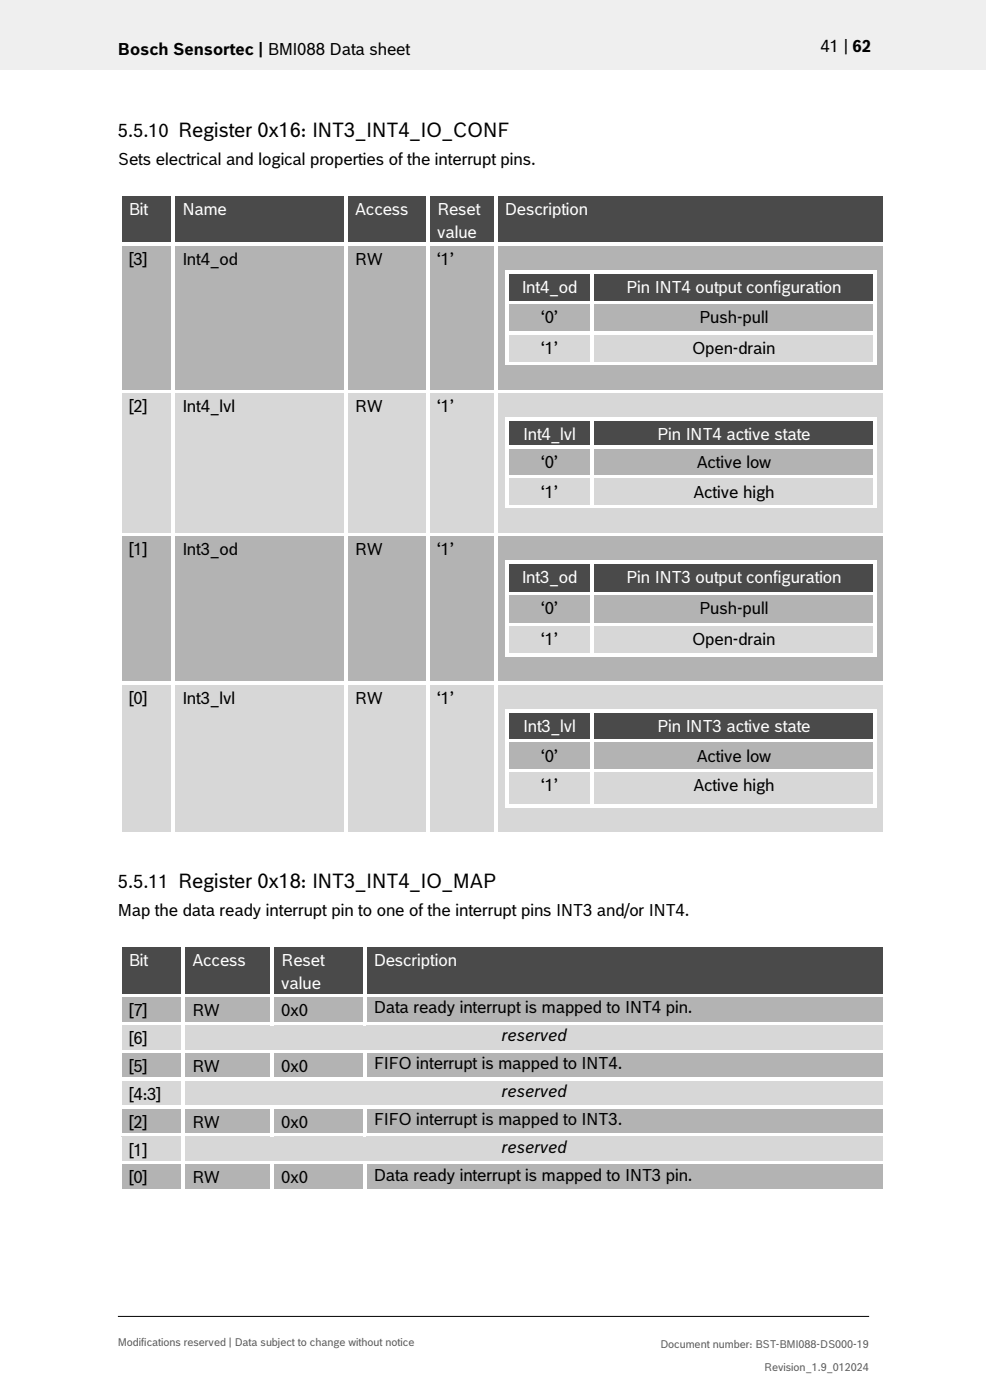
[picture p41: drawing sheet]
<svg xmlns="http://www.w3.org/2000/svg" width="210mm" height="297mm" viewBox="0 0 210 297" stroke-linecap="round" stroke-linejoin="round" font-family="sans-serif">
<defs><g id="words">
<g font-size="3.9">
<text x="25" y="29">5.5.10 Register 0x16: INT3_INT4_IO_CONF</text>
<text x="25" y="188.4">5.5.11 Register 0x18: INT3_INT4_IO_MAP</text>
</g>
<g font-size="3.5">
<text x="25" y="11.6">Bosch Sensortec | BMI088 Data sheet</text>
<text x="174.1" y="11">41 | 62</text>
<text x="25" y="34.9">Sets electrical and logical properties of the interrupt pins.</text>
<text x="27.3" y="56.2">[3]</text>
<text x="38.7" y="56.2">Int4_od</text>
<text x="75.3" y="56.2">RW</text>
<text x="92.7" y="56.2">‘</text>
<text x="93.5" y="56.2">1’</text>
<text x="114.8" y="68.6">‘0’</text>
<text x="148.3" y="68.6">Push-pull</text>
<text x="114.8" y="75.1">‘1’</text>
<text x="146.8" y="75.1">Open-drain</text>
<text x="27.3" y="87.4">[2]</text>
<text x="38.7" y="87.4">Int4_lvl</text>
<text x="75.3" y="87.4">RW</text>
<text x="92.7" y="87.4">‘1’</text>
<text x="114.8" y="99.3">‘0’</text>
<text x="147.7" y="99.3">Active low</text>
<text x="114.8" y="105.6">‘1’</text>
<text x="147" y="105.6">Active high</text>
<text x="27.3" y="117.8">[1]</text>
<text x="38.7" y="117.8">Int3_od</text>
<text x="75.3" y="117.8">RW</text>
<text x="92.7" y="117.8">‘1’</text>
<text x="114.8" y="130.3">‘0’</text>
<text x="148.3" y="130.3">Push-pull</text>
<text x="114.8" y="136.8">‘1’</text>
<text x="146.8" y="136.8">Open-drain</text>
<text x="27.3" y="149.3">[0]</text>
<text x="38.7" y="149.3">Int3_lvl</text>
<text x="75.3" y="149.3">RW</text>
<text x="92.7" y="149.3">‘1’</text>
<text x="114.8" y="161.6">‘0’</text>
<text x="147.7" y="161.6">Active low</text>
<text x="114.8" y="167.9">‘1’</text>
<text x="147" y="167.9">Active high</text>
<text x="25" y="194.3">Map the data ready interrupt pin to one of the interrupt pins INT3 and/or INT4.</text>
<text x="27.3" y="215.6">[7]</text>
<text x="40.8" y="215.6">RW</text>
<text x="59.7" y="215.6">0x0</text>
<text x="79.3" y="215">Data ready interrupt is mapped to INT4 pin.</text>
<text x="27.3" y="221.5">[6]</text>
<text x="106.5" y="220.9">reserved</text>
<text x="27.3" y="227.4">[5]</text>
<text x="40.8" y="227.4">RW</text>
<text x="59.7" y="227.4">0x0</text>
<text x="79.3" y="226.8">FIFO interrupt is mapped to INT4.</text>
<text x="27.3" y="233.3">[4:3]</text>
<text x="106.5" y="232.7">reserved</text>
<text x="27.3" y="239.2">[2]</text>
<text x="40.8" y="239.2">RW</text>
<text x="59.7" y="239.2">0x0</text>
<text x="79.3" y="238.6">FIFO interrupt is mapped to INT3.</text>
<text x="27.3" y="245.2">[1]</text>
<text x="106.5" y="244.5">reserved</text>
<text x="27.3" y="251.1">[0]</text>
<text x="40.8" y="251.1">RW</text>
<text x="59.7" y="251.1">0x0</text>
<text x="79.3" y="250.4">Data ready interrupt is mapped to INT3 pin.</text>
</g>
<g font-size="3.5" fill="#fff">
<text x="27.3" y="45.6">Bit</text>
<text x="38.7" y="45.6">Name</text>
<text x="75.3" y="45.6">Access</text>
<text x="92.7" y="45.6">Reset</text>
<text x="107.1" y="45.6">Description</text>
<text x="92.7" y="50.5">value</text>
<text x="110.7" y="62.1">Int4_od</text>
<text x="132.8" y="62.1">Pin INT4 output configuration</text>
<text x="111" y="93.3">Int4_lvl</text>
<text x="139.4" y="93.3">Pin INT4 active state</text>
<text x="110.7" y="123.7">Int3_od</text>
<text x="132.8" y="123.7">Pin INT3 output configuration</text>
<text x="111" y="155.2">Int3_lvl</text>
<text x="139.4" y="155.2">Pin INT3 active state</text>
<text x="27.3" y="205">Bit</text>
<text x="40.8" y="205">Access</text>
<text x="59.7" y="205">Reset</text>
<text x="59.7" y="209.9">value</text>
<text x="79.3" y="205">Description</text>
</g>
<g font-size="2.3" fill="#535f6b">
<text x="25" y="285.5">Modifications reserved | Data subject to change without notice</text>
<text x="140.1" y="285.9">Document number: BST-BMI088-DS000-19</text>
<text x="162.1" y="290.9">Revision_1.9_012024</text>
</g>
</g></defs>
<path d="M0 0h209.1v14.8h-209.1z" fill="#efeff0"/>
<path d="M25 279.3h159.4" fill="none" stroke="#000" stroke-width=".21"/>
<g fill="#424c58">
<path d="M25.8 41.6h10.6v9.9h-10.6z" fill-rule="evenodd"/>
<path d="M37.2 41.6h35.8v9.9h-35.8z" fill-rule="evenodd"/>
<path d="M73.8 41.6h16.6v9.9h-16.6z" fill-rule="evenodd"/>
<path d="M91.2 41.6h13.6v9.9h-13.6z" fill-rule="evenodd"/>
<path d="M92.7 46.5h10.6v5h-10.6z" fill-rule="evenodd"/>
<path d="M105.6 41.6h81.9v9.9h-81.9z" fill-rule="evenodd"/>
</g>
<g fill="#424c58">
<path d="M27.3 41.6h7.6v4.9h-7.6z"/>
<path d="M38.7 41.6h32.8v4.9h-32.8z"/>
<path d="M75.3 41.6h13.6v4.9h-13.6z"/>
<path d="M92.7 41.6h10.6v4.9h-10.6z"/>
<path d="M107.1 41.6h78.8v4.9h-78.8z"/>
</g>
<g fill="#fff">
<path d="M25 40.8h.8v.8h-.8z" fill-rule="evenodd"/>
<path d="M25 40.8h.8v.8h-.8z" fill-rule="evenodd"/>
<path d="M25.8 40.8h10.6v.8h-10.6z" fill-rule="evenodd"/>
</g>
<path d="M25.8 41.6h10.6" fill="none" stroke="#424c58" stroke-width=".21"/>
<path d="M36.4 41.6h.8z" fill="#fff"/>
<g fill="#fff">
<path d="M36.4 40.8h.8v.8h-.8z" fill-rule="evenodd"/>
<path d="M37.2 40.8h35.8v.8h-35.8z" fill-rule="evenodd"/>
</g>
<path d="M37.2 41.6h35.8" fill="none" stroke="#424c58" stroke-width=".21"/>
<path d="M73 41.6h.8z" fill="#fff"/>
<g fill="#fff">
<path d="M73 40.8h.8v.8h-.8z" fill-rule="evenodd"/>
<path d="M73.8 40.8h16.6v.8h-16.6z" fill-rule="evenodd"/>
</g>
<path d="M73.8 41.6h16.6" fill="none" stroke="#424c58" stroke-width=".21"/>
<path d="M90.4 41.6h.8z" fill="#fff"/>
<g fill="#fff">
<path d="M90.4 40.8h.8v.8h-.8z" fill-rule="evenodd"/>
<path d="M91.2 40.8h13.6v.8h-13.6z" fill-rule="evenodd"/>
</g>
<path d="M91.2 41.6h13.6" fill="none" stroke="#424c58" stroke-width=".21"/>
<path d="M104.8 41.6h.8z" fill="#fff"/>
<g fill="#fff">
<path d="M104.8 40.8h.8v.8h-.8z" fill-rule="evenodd"/>
<path d="M105.6 40.8h81.9v.8h-81.9z" fill-rule="evenodd"/>
</g>
<path d="M105.6 41.6h81.9" fill="none" stroke="#424c58" stroke-width=".21"/>
<g fill="#fff">
<path d="M187.5 40.8h.7v.8h-.7z" fill-rule="evenodd"/>
<path d="M187.5 40.8h.7v.8h-.7z" fill-rule="evenodd"/>
<path d="M25 41.6h.8v9.9h-.8z" fill-rule="evenodd"/>
<path d="M36.4 41.6h.8v9.9h-.8z" fill-rule="evenodd"/>
<path d="M73 41.6h.8v9.9h-.8z" fill-rule="evenodd"/>
<path d="M90.4 41.6h.8v9.9h-.8z" fill-rule="evenodd"/>
<path d="M104.8 41.6h.8v9.9h-.8z" fill-rule="evenodd"/>
<path d="M187.5 41.6h.7v9.9h-.7z" fill-rule="evenodd"/>
</g>
<g fill="#b2b3b5">
<path d="M25.8 52.3h10.6v30.4h-10.6z" fill-rule="evenodd"/>
<path d="M37.2 52.3h35.8v30.4h-35.8z" fill-rule="evenodd"/>
<path d="M73.8 52.3h16.6v30.4h-16.6z" fill-rule="evenodd"/>
<path d="M91.2 52.3h13.6v30.4h-13.6z" fill-rule="evenodd"/>
<path d="M105.6 52.3h81.9v30.4h-81.9z" fill-rule="evenodd"/>
</g>
<g fill="#b2b3b5">
<path d="M27.3 52.3h7.6v4.9h-7.6z"/>
<path d="M38.7 52.3h32.8v4.9h-32.8z"/>
<path d="M75.3 52.3h13.6v4.9h-13.6z"/>
<path d="M92.7 52.3h10.6v4.9h-10.6z"/>
<path d="M107.1 52.3h78.8v5.1h-78.8z"/>
</g>
<path d="M107.1 57.4v6.4" fill="none" stroke="#b2b3b5" stroke-width=".21"/>
<g fill="#424c58">
<path d="M107.9 58.2h17.4v5.6h-17.4z" fill-rule="evenodd"/>
<path d="M126 58.2h59.3v5.6h-59.3z" fill-rule="evenodd"/>
</g>
<g fill="#424c58">
<path d="M109.4 58.2h14.4v4.9h-14.4z"/>
<path d="M127.6 58.2h56.2v4.9h-56.2z"/>
</g>
<g fill="#fff">
<path d="M107.1 57.4h.8v.8h-.8z" fill-rule="evenodd"/>
<path d="M107.1 57.4h.8v.8h-.8z" fill-rule="evenodd"/>
<path d="M107.9 57.4h17.4v.8h-17.4z" fill-rule="evenodd"/>
</g>
<path d="M107.9 58.2h17.4" fill="none" stroke="#424c58" stroke-width=".21"/>
<path d="M125.3 58.2h.7z" fill="#fff"/>
<g fill="#fff">
<path d="M125.3 57.4h.7v.8h-.7z" fill-rule="evenodd"/>
<path d="M126 57.4h59.3v.8h-59.3z" fill-rule="evenodd"/>
</g>
<path d="M126 58.2h59.3" fill="none" stroke="#424c58" stroke-width=".21"/>
<g fill="#fff">
<path d="M185.3 57.4h.8v.8h-.8z" fill-rule="evenodd"/>
<path d="M185.3 57.4h.8v.8h-.8z" fill-rule="evenodd"/>
<path d="M107.1 58.2h.8v5.6h-.8z" fill-rule="evenodd"/>
<path d="M125.3 58.2h.7v5.6h-.7z" fill-rule="evenodd"/>
<path d="M185.3 58.2h.8v5.6h-.8z" fill-rule="evenodd"/>
</g>
<path d="M107.1 63.8v6.5" fill="none" stroke="#b2b3b5" stroke-width=".21"/>
<g fill="#b2b3b5">
<path d="M107.9 64.6h17.4v5.7h-17.4z" fill-rule="evenodd"/>
<path d="M126 64.6h59.3v5.7h-59.3z" fill-rule="evenodd"/>
</g>
<g fill="#b2b3b5">
<path d="M109.4 64.6h14.4v5h-14.4z"/>
<path d="M127.6 64.6h56.2v5h-56.2z"/>
</g>
<g fill="#fff">
<path d="M107.1 63.8h.8v.8h-.8z" fill-rule="evenodd"/>
<path d="M107.9 63.8h17.4v.8h-17.4z" fill-rule="evenodd"/>
</g>
<path d="M107.9 64.6h17.4" fill="none" stroke="#b2b3b5" stroke-width=".21"/>
<g fill="#fff">
<path d="M125.3 63.8h.7v.8h-.7z" fill-rule="evenodd"/>
<path d="M126 63.8h59.3v.8h-59.3z" fill-rule="evenodd"/>
</g>
<path d="M126 64.6h59.3" fill="none" stroke="#b2b3b5" stroke-width=".21"/>
<g fill="#fff">
<path d="M185.3 63.8h.8v.8h-.8z" fill-rule="evenodd"/>
<path d="M107.1 64.6h.8v5.7h-.8z" fill-rule="evenodd"/>
<path d="M125.3 64.6h.7v5.7h-.7z" fill-rule="evenodd"/>
<path d="M185.3 64.6h.8v5.7h-.8z" fill-rule="evenodd"/>
</g>
<path d="M107.1 70.3v7.3" fill="none" stroke="#b2b3b5" stroke-width=".21"/>
<g fill="#d7d7da">
<path d="M107.9 71.1h17.4v5.7h-17.4z" fill-rule="evenodd"/>
<path d="M126 71.1h59.3v5.7h-59.3z" fill-rule="evenodd"/>
</g>
<g fill="#d7d7da">
<path d="M109.4 71.1h14.4v4.9h-14.4z"/>
<path d="M127.6 71.1h56.2v4.9h-56.2z"/>
</g>
<g fill="#fff">
<path d="M107.1 70.3h.8v.8h-.8z" fill-rule="evenodd"/>
<path d="M107.9 70.3h17.4v.8h-17.4z" fill-rule="evenodd"/>
</g>
<path d="M107.9 71.1h17.4" fill="none" stroke="#d7d7da" stroke-width=".21"/>
<g fill="#fff">
<path d="M125.3 70.3h.7v.8h-.7z" fill-rule="evenodd"/>
<path d="M126 70.3h59.3v.8h-59.3z" fill-rule="evenodd"/>
</g>
<path d="M126 71.1h59.3" fill="none" stroke="#d7d7da" stroke-width=".21"/>
<g fill="#fff">
<path d="M185.3 70.3h.8v.8h-.8z" fill-rule="evenodd"/>
<path d="M107.1 71.1h.8v5.7h-.8z" fill-rule="evenodd"/>
<path d="M107.1 76.8h.8v.8h-.8z" fill-rule="evenodd"/>
<path d="M107.1 76.8h.8v.8h-.8z" fill-rule="evenodd"/>
<path d="M107.9 76.8h17.4v.8h-17.4z" fill-rule="evenodd"/>
<path d="M125.3 71.1h.7v5.7h-.7z" fill-rule="evenodd"/>
<path d="M125.3 76.8h.7v.8h-.7z" fill-rule="evenodd"/>
<path d="M126 76.8h59.3v.8h-59.3z" fill-rule="evenodd"/>
<path d="M185.3 71.1h.8v5.7h-.8z" fill-rule="evenodd"/>
<path d="M185.3 76.8h.8v.8h-.8z" fill-rule="evenodd"/>
<path d="M185.3 76.8h.8v.8h-.8z" fill-rule="evenodd"/>
</g>
<path d="M107.1 77.6h78.8v5.1h-78.8z" fill="#b2b3b5"/>
<g fill="#fff">
<path d="M25 51.5h.8v.8h-.8z" fill-rule="evenodd"/>
<path d="M25.8 51.5h10.6v.8h-10.6z" fill-rule="evenodd"/>
</g>
<path d="M25.8 52.3h10.6" fill="none" stroke="#b2b3b5" stroke-width=".21"/>
<g fill="#fff">
<path d="M36.4 51.5h.8v.8h-.8z" fill-rule="evenodd"/>
<path d="M37.2 51.5h35.8v.8h-35.8z" fill-rule="evenodd"/>
</g>
<path d="M37.2 52.3h35.8" fill="none" stroke="#b2b3b5" stroke-width=".21"/>
<g fill="#fff">
<path d="M73 51.5h.8v.8h-.8z" fill-rule="evenodd"/>
<path d="M73.8 51.5h16.6v.8h-16.6z" fill-rule="evenodd"/>
</g>
<path d="M73.8 52.3h16.6" fill="none" stroke="#b2b3b5" stroke-width=".21"/>
<g fill="#fff">
<path d="M90.4 51.5h.8v.8h-.8z" fill-rule="evenodd"/>
<path d="M91.2 51.5h13.6v.8h-13.6z" fill-rule="evenodd"/>
</g>
<path d="M91.2 52.3h13.6" fill="none" stroke="#b2b3b5" stroke-width=".21"/>
<g fill="#fff">
<path d="M104.8 51.5h.8v.8h-.8z" fill-rule="evenodd"/>
<path d="M105.6 51.5h81.9v.8h-81.9z" fill-rule="evenodd"/>
</g>
<path d="M105.6 52.3h81.9" fill="none" stroke="#b2b3b5" stroke-width=".21"/>
<g fill="#fff">
<path d="M187.5 51.5h.7v.8h-.7z" fill-rule="evenodd"/>
<path d="M25 52.3h.8v30.4h-.8z" fill-rule="evenodd"/>
<path d="M36.4 52.3h.8v30.4h-.8z" fill-rule="evenodd"/>
<path d="M73 52.3h.8v30.4h-.8z" fill-rule="evenodd"/>
<path d="M90.4 52.3h.8v30.4h-.8z" fill-rule="evenodd"/>
<path d="M104.8 52.3h.8v30.4h-.8z" fill-rule="evenodd"/>
<path d="M187.5 52.3h.7v30.4h-.7z" fill-rule="evenodd"/>
</g>
<g fill="#d7d7da">
<path d="M25.8 83.5h10.6v29.5h-10.6z" fill-rule="evenodd"/>
<path d="M37.2 83.5h35.8v29.5h-35.8z" fill-rule="evenodd"/>
<path d="M73.8 83.5h16.6v29.5h-16.6z" fill-rule="evenodd"/>
<path d="M91.2 83.5h13.6v29.5h-13.6z" fill-rule="evenodd"/>
<path d="M105.6 83.5h81.9v29.5h-81.9z" fill-rule="evenodd"/>
</g>
<g fill="#d7d7da">
<path d="M27.3 83.5h7.6v4.9h-7.6z"/>
<path d="M38.7 83.5h32.8v4.9h-32.8z"/>
<path d="M75.3 83.5h13.6v4.9h-13.6z"/>
<path d="M92.7 83.5h10.6v4.9h-10.6z"/>
<path d="M107.1 83.5h78.8v5.1h-78.8z"/>
</g>
<path d="M107.1 88.6v5.9" fill="none" stroke="#d7d7da" stroke-width=".21"/>
<g fill="#424c58">
<path d="M107.9 89.4h17.4v5.1h-17.4z" fill-rule="evenodd"/>
<path d="M126 89.4h59.3v5.1h-59.3z" fill-rule="evenodd"/>
</g>
<g fill="#424c58">
<path d="M109.4 89.4h14.4v4.9h-14.4z"/>
<path d="M127.6 89.4h56.2v4.9h-56.2z"/>
</g>
<g fill="#fff">
<path d="M107.1 88.6h.8v.8h-.8z" fill-rule="evenodd"/>
<path d="M107.1 88.6h.8v.8h-.8z" fill-rule="evenodd"/>
<path d="M107.9 88.6h17.4v.8h-17.4z" fill-rule="evenodd"/>
</g>
<path d="M107.9 89.4h17.4" fill="none" stroke="#424c58" stroke-width=".21"/>
<path d="M125.3 89.4h.7z" fill="#fff"/>
<g fill="#fff">
<path d="M125.3 88.6h.7v.8h-.7z" fill-rule="evenodd"/>
<path d="M126 88.6h59.3v.8h-59.3z" fill-rule="evenodd"/>
</g>
<path d="M126 89.4h59.3" fill="none" stroke="#424c58" stroke-width=".21"/>
<g fill="#fff">
<path d="M185.3 88.6h.8v.8h-.8z" fill-rule="evenodd"/>
<path d="M185.3 88.6h.8v.8h-.8z" fill-rule="evenodd"/>
<path d="M107.1 89.4h.8v5.1h-.8z" fill-rule="evenodd"/>
<path d="M125.3 89.4h.7v5.1h-.7z" fill-rule="evenodd"/>
<path d="M185.3 89.4h.8v5.1h-.8z" fill-rule="evenodd"/>
</g>
<path d="M107.1 94.5v6.3" fill="none" stroke="#d7d7da" stroke-width=".21"/>
<g fill="#b2b3b5">
<path d="M107.9 95.3h17.4v5.5h-17.4z" fill-rule="evenodd"/>
<path d="M126 95.3h59.3v5.5h-59.3z" fill-rule="evenodd"/>
</g>
<g fill="#b2b3b5">
<path d="M109.4 95.3h14.4v4.9h-14.4z"/>
<path d="M127.6 95.3h56.2v4.9h-56.2z"/>
</g>
<g fill="#fff">
<path d="M107.1 94.5h.8v.8h-.8z" fill-rule="evenodd"/>
<path d="M107.9 94.5h17.4v.8h-17.4z" fill-rule="evenodd"/>
</g>
<path d="M107.9 95.3h17.4" fill="none" stroke="#b2b3b5" stroke-width=".21"/>
<g fill="#fff">
<path d="M125.3 94.5h.7v.8h-.7z" fill-rule="evenodd"/>
<path d="M126 94.5h59.3v.8h-59.3z" fill-rule="evenodd"/>
</g>
<path d="M126 95.3h59.3" fill="none" stroke="#b2b3b5" stroke-width=".21"/>
<g fill="#fff">
<path d="M185.3 94.5h.8v.8h-.8z" fill-rule="evenodd"/>
<path d="M107.1 95.3h.8v5.5h-.8z" fill-rule="evenodd"/>
<path d="M125.3 95.3h.7v5.5h-.7z" fill-rule="evenodd"/>
<path d="M185.3 95.3h.8v5.5h-.8z" fill-rule="evenodd"/>
</g>
<path d="M107.1 100.8v7.1" fill="none" stroke="#d7d7da" stroke-width=".21"/>
<g fill="#d7d7da">
<path d="M107.9 101.6h17.4v5.5h-17.4z" fill-rule="evenodd"/>
<path d="M126 101.6h59.3v5.5h-59.3z" fill-rule="evenodd"/>
</g>
<g fill="#d7d7da">
<path d="M109.4 101.6h14.4v4.9h-14.4z"/>
<path d="M127.6 101.6h56.2v4.9h-56.2z"/>
</g>
<g fill="#fff">
<path d="M107.1 100.8h.8v.8h-.8z" fill-rule="evenodd"/>
<path d="M107.9 100.8h17.4v.8h-17.4z" fill-rule="evenodd"/>
</g>
<path d="M107.9 101.6h17.4" fill="none" stroke="#d7d7da" stroke-width=".21"/>
<g fill="#fff">
<path d="M125.3 100.8h.7v.8h-.7z" fill-rule="evenodd"/>
<path d="M126 100.8h59.3v.8h-59.3z" fill-rule="evenodd"/>
</g>
<path d="M126 101.6h59.3" fill="none" stroke="#d7d7da" stroke-width=".21"/>
<g fill="#fff">
<path d="M185.3 100.8h.8v.8h-.8z" fill-rule="evenodd"/>
<path d="M107.1 101.6h.8v5.5h-.8z" fill-rule="evenodd"/>
<path d="M107.1 107.1h.8v.8h-.8z" fill-rule="evenodd"/>
<path d="M107.1 107.1h.8v.8h-.8z" fill-rule="evenodd"/>
<path d="M107.9 107.1h17.4v.8h-17.4z" fill-rule="evenodd"/>
<path d="M125.3 101.6h.7v5.5h-.7z" fill-rule="evenodd"/>
<path d="M125.3 107.1h.7v.8h-.7z" fill-rule="evenodd"/>
<path d="M126 107.1h59.3v.8h-59.3z" fill-rule="evenodd"/>
<path d="M185.3 101.6h.8v5.5h-.8z" fill-rule="evenodd"/>
<path d="M185.3 107.1h.8v.8h-.8z" fill-rule="evenodd"/>
<path d="M185.3 107.1h.8v.8h-.8z" fill-rule="evenodd"/>
</g>
<path d="M107.1 107.9h78.8v5.1h-78.8z" fill="#d7d7da"/>
<g fill="#fff">
<path d="M25 82.7h.8v.8h-.8z" fill-rule="evenodd"/>
<path d="M25.8 82.7h10.6v.8h-10.6z" fill-rule="evenodd"/>
</g>
<path d="M25.8 83.5h10.6" fill="none" stroke="#d7d7da" stroke-width=".21"/>
<g fill="#fff">
<path d="M36.4 82.7h.8v.8h-.8z" fill-rule="evenodd"/>
<path d="M37.2 82.7h35.8v.8h-35.8z" fill-rule="evenodd"/>
</g>
<path d="M37.2 83.5h35.8" fill="none" stroke="#d7d7da" stroke-width=".21"/>
<g fill="#fff">
<path d="M73 82.7h.8v.8h-.8z" fill-rule="evenodd"/>
<path d="M73.8 82.7h16.6v.8h-16.6z" fill-rule="evenodd"/>
</g>
<path d="M73.8 83.5h16.6" fill="none" stroke="#d7d7da" stroke-width=".21"/>
<g fill="#fff">
<path d="M90.4 82.7h.8v.8h-.8z" fill-rule="evenodd"/>
<path d="M91.2 82.7h13.6v.8h-13.6z" fill-rule="evenodd"/>
</g>
<path d="M91.2 83.5h13.6" fill="none" stroke="#d7d7da" stroke-width=".21"/>
<g fill="#fff">
<path d="M104.8 82.7h.8v.8h-.8z" fill-rule="evenodd"/>
<path d="M105.6 82.7h81.9v.8h-81.9z" fill-rule="evenodd"/>
</g>
<path d="M105.6 83.5h81.9" fill="none" stroke="#d7d7da" stroke-width=".21"/>
<g fill="#fff">
<path d="M187.5 82.7h.7v.8h-.7z" fill-rule="evenodd"/>
<path d="M25 83.5h.8v29.5h-.8z" fill-rule="evenodd"/>
<path d="M36.4 83.5h.8v29.5h-.8z" fill-rule="evenodd"/>
<path d="M73 83.5h.8v29.5h-.8z" fill-rule="evenodd"/>
<path d="M90.4 83.5h.8v29.5h-.8z" fill-rule="evenodd"/>
<path d="M104.8 83.5h.8v29.5h-.8z" fill-rule="evenodd"/>
<path d="M187.5 83.5h.7v29.5h-.7z" fill-rule="evenodd"/>
</g>
<g fill="#b2b3b5">
<path d="M25.8 113.8h10.6v30.8h-10.6z" fill-rule="evenodd"/>
<path d="M37.2 113.8h35.8v30.8h-35.8z" fill-rule="evenodd"/>
<path d="M73.8 113.8h16.6v30.8h-16.6z" fill-rule="evenodd"/>
<path d="M91.2 113.8h13.6v30.8h-13.6z" fill-rule="evenodd"/>
<path d="M105.6 113.8h81.9v30.8h-81.9z" fill-rule="evenodd"/>
</g>
<g fill="#b2b3b5">
<path d="M27.3 113.8h7.6v4.9h-7.6z"/>
<path d="M38.7 113.8h32.8v4.9h-32.8z"/>
<path d="M75.3 113.8h13.6v4.9h-13.6z"/>
<path d="M92.7 113.8h10.6v4.9h-10.6z"/>
<path d="M107.1 113.8h78.8v5.1h-78.8z"/>
</g>
<path d="M107.1 118.9v6.6" fill="none" stroke="#b2b3b5" stroke-width=".21"/>
<g fill="#424c58">
<path d="M107.9 119.7h17.4v5.8h-17.4z" fill-rule="evenodd"/>
<path d="M126 119.7h59.3v5.8h-59.3z" fill-rule="evenodd"/>
</g>
<g fill="#424c58">
<path d="M109.4 119.7h14.4v5h-14.4z"/>
<path d="M127.6 119.7h56.2v5h-56.2z"/>
</g>
<g fill="#fff">
<path d="M107.1 118.9h.8v.8h-.8z" fill-rule="evenodd"/>
<path d="M107.1 118.9h.8v.8h-.8z" fill-rule="evenodd"/>
<path d="M107.9 118.9h17.4v.8h-17.4z" fill-rule="evenodd"/>
</g>
<path d="M107.9 119.7h17.4" fill="none" stroke="#424c58" stroke-width=".21"/>
<path d="M125.3 119.7h.7z" fill="#fff"/>
<g fill="#fff">
<path d="M125.3 118.9h.7v.8h-.7z" fill-rule="evenodd"/>
<path d="M126 118.9h59.3v.8h-59.3z" fill-rule="evenodd"/>
</g>
<path d="M126 119.7h59.3" fill="none" stroke="#424c58" stroke-width=".21"/>
<g fill="#fff">
<path d="M185.3 118.9h.8v.8h-.8z" fill-rule="evenodd"/>
<path d="M185.3 118.9h.8v.8h-.8z" fill-rule="evenodd"/>
<path d="M107.1 119.7h.8v5.8h-.8z" fill-rule="evenodd"/>
<path d="M125.3 119.7h.7v5.8h-.7z" fill-rule="evenodd"/>
<path d="M185.3 119.7h.8v5.8h-.8z" fill-rule="evenodd"/>
</g>
<path d="M107.1 125.5v6.6" fill="none" stroke="#b2b3b5" stroke-width=".21"/>
<g fill="#b2b3b5">
<path d="M107.9 126.3h17.4v5.8h-17.4z" fill-rule="evenodd"/>
<path d="M126 126.3h59.3v5.8h-59.3z" fill-rule="evenodd"/>
</g>
<g fill="#b2b3b5">
<path d="M109.4 126.3h14.4v5h-14.4z"/>
<path d="M127.6 126.3h56.2v5h-56.2z"/>
</g>
<g fill="#fff">
<path d="M107.1 125.5h.8v.8h-.8z" fill-rule="evenodd"/>
<path d="M107.9 125.5h17.4v.8h-17.4z" fill-rule="evenodd"/>
</g>
<path d="M107.9 126.3h17.4" fill="none" stroke="#b2b3b5" stroke-width=".21"/>
<g fill="#fff">
<path d="M125.3 125.5h.7v.8h-.7z" fill-rule="evenodd"/>
<path d="M126 125.5h59.3v.8h-59.3z" fill-rule="evenodd"/>
</g>
<path d="M126 126.3h59.3" fill="none" stroke="#b2b3b5" stroke-width=".21"/>
<g fill="#fff">
<path d="M185.3 125.5h.8v.8h-.8z" fill-rule="evenodd"/>
<path d="M107.1 126.3h.8v5.8h-.8z" fill-rule="evenodd"/>
<path d="M125.3 126.3h.7v5.8h-.7z" fill-rule="evenodd"/>
<path d="M185.3 126.3h.8v5.8h-.8z" fill-rule="evenodd"/>
</g>
<path d="M107.1 132.1v7.3" fill="none" stroke="#b2b3b5" stroke-width=".21"/>
<g fill="#d7d7da">
<path d="M107.9 132.9h17.4v5.8h-17.4z" fill-rule="evenodd"/>
<path d="M126 132.9h59.3v5.8h-59.3z" fill-rule="evenodd"/>
</g>
<g fill="#d7d7da">
<path d="M109.4 132.9h14.4v4.9h-14.4z"/>
<path d="M127.6 132.9h56.2v4.9h-56.2z"/>
</g>
<g fill="#fff">
<path d="M107.1 132.1h.8v.8h-.8z" fill-rule="evenodd"/>
<path d="M107.9 132.1h17.4v.8h-17.4z" fill-rule="evenodd"/>
</g>
<path d="M107.9 132.9h17.4" fill="none" stroke="#d7d7da" stroke-width=".21"/>
<g fill="#fff">
<path d="M125.3 132.1h.7v.8h-.7z" fill-rule="evenodd"/>
<path d="M126 132.1h59.3v.8h-59.3z" fill-rule="evenodd"/>
</g>
<path d="M126 132.9h59.3" fill="none" stroke="#d7d7da" stroke-width=".21"/>
<g fill="#fff">
<path d="M185.3 132.1h.8v.8h-.8z" fill-rule="evenodd"/>
<path d="M107.1 132.9h.8v5.8h-.8z" fill-rule="evenodd"/>
<path d="M107.1 138.7h.8v.7h-.8z" fill-rule="evenodd"/>
<path d="M107.1 138.7h.8v.7h-.8z" fill-rule="evenodd"/>
<path d="M107.9 138.7h17.4v.7h-17.4z" fill-rule="evenodd"/>
<path d="M125.3 132.9h.7v5.8h-.7z" fill-rule="evenodd"/>
<path d="M125.3 138.7h.7v.7h-.7z" fill-rule="evenodd"/>
<path d="M126 138.7h59.3v.7h-59.3z" fill-rule="evenodd"/>
<path d="M185.3 132.9h.8v5.8h-.8z" fill-rule="evenodd"/>
<path d="M185.3 138.7h.8v.7h-.8z" fill-rule="evenodd"/>
<path d="M185.3 138.7h.8v.7h-.8z" fill-rule="evenodd"/>
</g>
<path d="M107.1 139.4h78.8v5.2h-78.8z" fill="#b2b3b5"/>
<g fill="#fff">
<path d="M25 113h.8v.8h-.8z" fill-rule="evenodd"/>
<path d="M25.8 113h10.6v.8h-10.6z" fill-rule="evenodd"/>
</g>
<path d="M25.8 113.8h10.6" fill="none" stroke="#b2b3b5" stroke-width=".21"/>
<g fill="#fff">
<path d="M36.4 113h.8v.8h-.8z" fill-rule="evenodd"/>
<path d="M37.2 113h35.8v.8h-35.8z" fill-rule="evenodd"/>
</g>
<path d="M37.2 113.8h35.8" fill="none" stroke="#b2b3b5" stroke-width=".21"/>
<g fill="#fff">
<path d="M73 113h.8v.8h-.8z" fill-rule="evenodd"/>
<path d="M73.8 113h16.6v.8h-16.6z" fill-rule="evenodd"/>
</g>
<path d="M73.8 113.8h16.6" fill="none" stroke="#b2b3b5" stroke-width=".21"/>
<g fill="#fff">
<path d="M90.4 113h.8v.8h-.8z" fill-rule="evenodd"/>
<path d="M91.2 113h13.6v.8h-13.6z" fill-rule="evenodd"/>
</g>
<path d="M91.2 113.8h13.6" fill="none" stroke="#b2b3b5" stroke-width=".21"/>
<g fill="#fff">
<path d="M104.8 113h.8v.8h-.8z" fill-rule="evenodd"/>
<path d="M105.6 113h81.9v.8h-81.9z" fill-rule="evenodd"/>
</g>
<path d="M105.6 113.8h81.9" fill="none" stroke="#b2b3b5" stroke-width=".21"/>
<g fill="#fff">
<path d="M187.5 113h.7v.8h-.7z" fill-rule="evenodd"/>
<path d="M25 113.8h.8v30.8h-.8z" fill-rule="evenodd"/>
<path d="M36.4 113.8h.8v30.8h-.8z" fill-rule="evenodd"/>
<path d="M73 113.8h.8v30.8h-.8z" fill-rule="evenodd"/>
<path d="M90.4 113.8h.8v30.8h-.8z" fill-rule="evenodd"/>
<path d="M104.8 113.8h.8v30.8h-.8z" fill-rule="evenodd"/>
<path d="M187.5 113.8h.7v30.8h-.7z" fill-rule="evenodd"/>
</g>
<g fill="#d7d7da">
<path d="M25.8 145.4h10.6v31.2h-10.6z" fill-rule="evenodd"/>
<path d="M37.2 145.4h35.8v31.2h-35.8z" fill-rule="evenodd"/>
<path d="M73.8 145.4h16.6v31.2h-16.6z" fill-rule="evenodd"/>
<path d="M91.2 145.4h13.6v31.2h-13.6z" fill-rule="evenodd"/>
<path d="M105.6 145.4h81.9v31.2h-81.9z" fill-rule="evenodd"/>
</g>
<g fill="#d7d7da">
<path d="M27.3 145.4h7.6v4.9h-7.6z"/>
<path d="M38.7 145.4h32.8v4.9h-32.8z"/>
<path d="M75.3 145.4h13.6v4.9h-13.6z"/>
<path d="M92.7 145.4h10.6v4.9h-10.6z"/>
<path d="M107.1 145.4h78.8v5.1h-78.8z"/>
</g>
<path d="M107.1 150.5v6.3" fill="none" stroke="#d7d7da" stroke-width=".21"/>
<g fill="#424c58">
<path d="M107.9 151.3h17.4v5.5h-17.4z" fill-rule="evenodd"/>
<path d="M126 151.3h59.3v5.5h-59.3z" fill-rule="evenodd"/>
</g>
<g fill="#424c58">
<path d="M109.4 151.3h14.4v4.9h-14.4z"/>
<path d="M127.6 151.3h56.2v4.9h-56.2z"/>
</g>
<g fill="#fff">
<path d="M107.1 150.5h.8v.8h-.8z" fill-rule="evenodd"/>
<path d="M107.1 150.5h.8v.8h-.8z" fill-rule="evenodd"/>
<path d="M107.9 150.5h17.4v.8h-17.4z" fill-rule="evenodd"/>
</g>
<path d="M107.9 151.3h17.4" fill="none" stroke="#424c58" stroke-width=".21"/>
<path d="M125.3 151.3h.7z" fill="#fff"/>
<g fill="#fff">
<path d="M125.3 150.5h.7v.8h-.7z" fill-rule="evenodd"/>
<path d="M126 150.5h59.3v.8h-59.3z" fill-rule="evenodd"/>
</g>
<path d="M126 151.3h59.3" fill="none" stroke="#424c58" stroke-width=".21"/>
<g fill="#fff">
<path d="M185.3 150.5h.8v.8h-.8z" fill-rule="evenodd"/>
<path d="M185.3 150.5h.8v.8h-.8z" fill-rule="evenodd"/>
<path d="M107.1 151.3h.8v5.5h-.8z" fill-rule="evenodd"/>
<path d="M125.3 151.3h.7v5.5h-.7z" fill-rule="evenodd"/>
<path d="M185.3 151.3h.8v5.5h-.8z" fill-rule="evenodd"/>
</g>
<path d="M107.1 156.8v6.3" fill="none" stroke="#d7d7da" stroke-width=".21"/>
<g fill="#b2b3b5">
<path d="M107.9 157.6h17.4v5.5h-17.4z" fill-rule="evenodd"/>
<path d="M126 157.6h59.3v5.5h-59.3z" fill-rule="evenodd"/>
</g>
<g fill="#b2b3b5">
<path d="M109.4 157.6h14.4v5h-14.4z"/>
<path d="M127.6 157.6h56.2v5h-56.2z"/>
</g>
<g fill="#fff">
<path d="M107.1 156.8h.8v.8h-.8z" fill-rule="evenodd"/>
<path d="M107.9 156.8h17.4v.8h-17.4z" fill-rule="evenodd"/>
</g>
<path d="M107.9 157.6h17.4" fill="none" stroke="#b2b3b5" stroke-width=".21"/>
<g fill="#fff">
<path d="M125.3 156.8h.7v.8h-.7z" fill-rule="evenodd"/>
<path d="M126 156.8h59.3v.8h-59.3z" fill-rule="evenodd"/>
</g>
<path d="M126 157.6h59.3" fill="none" stroke="#b2b3b5" stroke-width=".21"/>
<g fill="#fff">
<path d="M185.3 156.8h.8v.8h-.8z" fill-rule="evenodd"/>
<path d="M107.1 157.6h.8v5.5h-.8z" fill-rule="evenodd"/>
<path d="M125.3 157.6h.7v5.5h-.7z" fill-rule="evenodd"/>
<path d="M185.3 157.6h.8v5.5h-.8z" fill-rule="evenodd"/>
</g>
<path d="M107.1 163.1v8.3" fill="none" stroke="#d7d7da" stroke-width=".21"/>
<g fill="#d7d7da">
<path d="M107.9 163.9h17.4v6.7h-17.4z" fill-rule="evenodd"/>
<path d="M126 163.9h59.3v6.7h-59.3z" fill-rule="evenodd"/>
</g>
<g fill="#d7d7da">
<path d="M109.4 163.9h14.4v4.9h-14.4z"/>
<path d="M127.6 163.9h56.2v4.9h-56.2z"/>
</g>
<g fill="#fff">
<path d="M107.1 163.1h.8v.8h-.8z" fill-rule="evenodd"/>
<path d="M107.9 163.1h17.4v.8h-17.4z" fill-rule="evenodd"/>
</g>
<path d="M107.9 163.9h17.4" fill="none" stroke="#d7d7da" stroke-width=".21"/>
<g fill="#fff">
<path d="M125.3 163.1h.7v.8h-.7z" fill-rule="evenodd"/>
<path d="M126 163.1h59.3v.8h-59.3z" fill-rule="evenodd"/>
</g>
<path d="M126 163.9h59.3" fill="none" stroke="#d7d7da" stroke-width=".21"/>
<g fill="#fff">
<path d="M185.3 163.1h.8v.8h-.8z" fill-rule="evenodd"/>
<path d="M107.1 163.9h.8v6.7h-.8z" fill-rule="evenodd"/>
<path d="M107.1 170.6h.8v.8h-.8z" fill-rule="evenodd"/>
<path d="M107.1 170.6h.8v.8h-.8z" fill-rule="evenodd"/>
<path d="M107.9 170.6h17.4v.8h-17.4z" fill-rule="evenodd"/>
<path d="M125.3 163.9h.7v6.7h-.7z" fill-rule="evenodd"/>
<path d="M125.3 170.6h.7v.8h-.7z" fill-rule="evenodd"/>
<path d="M126 170.6h59.3v.8h-59.3z" fill-rule="evenodd"/>
<path d="M185.3 163.9h.8v6.7h-.8z" fill-rule="evenodd"/>
<path d="M185.3 170.6h.8v.8h-.8z" fill-rule="evenodd"/>
<path d="M185.3 170.6h.8v.8h-.8z" fill-rule="evenodd"/>
</g>
<path d="M107.1 171.4h78.8v5.2h-78.8z" fill="#d7d7da"/>
<g fill="#fff">
<path d="M25 144.6h.8v.8h-.8z" fill-rule="evenodd"/>
<path d="M25.8 144.6h10.6v.8h-10.6z" fill-rule="evenodd"/>
</g>
<path d="M25.8 145.4h10.6" fill="none" stroke="#d7d7da" stroke-width=".21"/>
<g fill="#fff">
<path d="M36.4 144.6h.8v.8h-.8z" fill-rule="evenodd"/>
<path d="M37.2 144.6h35.8v.8h-35.8z" fill-rule="evenodd"/>
</g>
<path d="M37.2 145.4h35.8" fill="none" stroke="#d7d7da" stroke-width=".21"/>
<g fill="#fff">
<path d="M73 144.6h.8v.8h-.8z" fill-rule="evenodd"/>
<path d="M73.8 144.6h16.6v.8h-16.6z" fill-rule="evenodd"/>
</g>
<path d="M73.8 145.4h16.6" fill="none" stroke="#d7d7da" stroke-width=".21"/>
<g fill="#fff">
<path d="M90.4 144.6h.8v.8h-.8z" fill-rule="evenodd"/>
<path d="M91.2 144.6h13.6v.8h-13.6z" fill-rule="evenodd"/>
</g>
<path d="M91.2 145.4h13.6" fill="none" stroke="#d7d7da" stroke-width=".21"/>
<g fill="#fff">
<path d="M104.8 144.6h.8v.8h-.8z" fill-rule="evenodd"/>
<path d="M105.6 144.6h81.9v.8h-81.9z" fill-rule="evenodd"/>
</g>
<path d="M105.6 145.4h81.9" fill="none" stroke="#d7d7da" stroke-width=".21"/>
<g fill="#fff">
<path d="M187.5 144.6h.7v.8h-.7z" fill-rule="evenodd"/>
<path d="M25 145.4h.8v31.2h-.8z" fill-rule="evenodd"/>
<path d="M25 176.6h.8v.7h-.8z" fill-rule="evenodd"/>
<path d="M25 176.6h.8v.7h-.8z" fill-rule="evenodd"/>
<path d="M25.8 176.6h10.6v.7h-10.6z" fill-rule="evenodd"/>
<path d="M36.4 145.4h.8v31.2h-.8z" fill-rule="evenodd"/>
<path d="M36.4 176.6h.8v.7h-.8z" fill-rule="evenodd"/>
<path d="M37.2 176.6h35.8v.7h-35.8z" fill-rule="evenodd"/>
<path d="M73 145.4h.8v31.2h-.8z" fill-rule="evenodd"/>
<path d="M73 176.6h.8v.7h-.8z" fill-rule="evenodd"/>
<path d="M73.8 176.6h16.6v.7h-16.6z" fill-rule="evenodd"/>
<path d="M90.4 145.4h.8v31.2h-.8z" fill-rule="evenodd"/>
<path d="M90.4 176.6h.8v.7h-.8z" fill-rule="evenodd"/>
<path d="M91.2 176.6h13.6v.7h-13.6z" fill-rule="evenodd"/>
<path d="M104.8 145.4h.8v31.2h-.8z" fill-rule="evenodd"/>
<path d="M104.8 176.6h.8v.7h-.8z" fill-rule="evenodd"/>
<path d="M105.6 176.6h81.9v.7h-81.9z" fill-rule="evenodd"/>
<path d="M187.5 145.4h.7v31.2h-.7z" fill-rule="evenodd"/>
<path d="M187.5 176.6h.7v.7h-.7z" fill-rule="evenodd"/>
<path d="M187.5 176.6h.7v.7h-.7z" fill-rule="evenodd"/>
</g>
<g fill="#424c58">
<path d="M25.8 201h12.7v9.9h-12.7z" fill-rule="evenodd"/>
<path d="M39.2 201h18.2v9.9h-18.2z" fill-rule="evenodd"/>
<path d="M58.2 201h18.8v9.9h-18.8z" fill-rule="evenodd"/>
<path d="M77.7 201h109.8v9.9h-109.8z" fill-rule="evenodd"/>
</g>
<g fill="#424c58">
<path d="M27.3 201h9.7v4.9h-9.7z"/>
<path d="M40.8 201h15.1v4.9h-15.1z"/>
<path d="M59.7 201h15.8v4.9h-15.8z"/>
<path d="M59.7 205.9h15.8v5h-15.8z"/>
<path d="M79.3 201h106.6v4.9h-106.6z"/>
</g>
<g fill="#fff">
<path d="M25 200.2h.8v.8h-.8z" fill-rule="evenodd"/>
<path d="M25 200.2h.8v.8h-.8z" fill-rule="evenodd"/>
<path d="M25.8 200.2h12.7v.8h-12.7z" fill-rule="evenodd"/>
</g>
<path d="M25.8 201h12.7" fill="none" stroke="#424c58" stroke-width=".21"/>
<path d="M38.5 201h.7z" fill="#fff"/>
<g fill="#fff">
<path d="M38.5 200.2h.7v.8h-.7z" fill-rule="evenodd"/>
<path d="M39.2 200.2h18.2v.8h-18.2z" fill-rule="evenodd"/>
</g>
<path d="M39.2 201h18.2" fill="none" stroke="#424c58" stroke-width=".21"/>
<path d="M57.4 201h.8z" fill="#fff"/>
<g fill="#fff">
<path d="M57.4 200.2h.8v.8h-.8z" fill-rule="evenodd"/>
<path d="M58.2 200.2h18.8v.8h-18.8z" fill-rule="evenodd"/>
</g>
<path d="M58.2 201h18.8" fill="none" stroke="#424c58" stroke-width=".21"/>
<path d="M77 201h.7z" fill="#fff"/>
<g fill="#fff">
<path d="M77 200.2h.7v.8h-.7z" fill-rule="evenodd"/>
<path d="M77.7 200.2h109.8v.8h-109.8z" fill-rule="evenodd"/>
</g>
<path d="M77.7 201h109.8" fill="none" stroke="#424c58" stroke-width=".21"/>
<g fill="#fff">
<path d="M187.5 200.2h.7v.8h-.7z" fill-rule="evenodd"/>
<path d="M187.5 200.2h.7v.8h-.7z" fill-rule="evenodd"/>
<path d="M25 201h.8v9.9h-.8z" fill-rule="evenodd"/>
<path d="M38.5 201h.7v9.9h-.7z" fill-rule="evenodd"/>
<path d="M57.4 201h.8v9.9h-.8z" fill-rule="evenodd"/>
<path d="M77 201h.7v9.9h-.7z" fill-rule="evenodd"/>
<path d="M187.5 201h.7v9.9h-.7z" fill-rule="evenodd"/>
</g>
<g fill="#b2b3b5">
<path d="M25.8 211.7h12.7v5.1h-12.7z" fill-rule="evenodd"/>
<path d="M39.2 211.7h18.2v5.1h-18.2z" fill-rule="evenodd"/>
<path d="M58.2 211.7h18.8v5.1h-18.8z" fill-rule="evenodd"/>
<path d="M77.7 211.7h109.8v5.1h-109.8z" fill-rule="evenodd"/>
</g>
<g fill="#b2b3b5">
<path d="M27.3 211.7h9.7v4.9h-9.7z"/>
<path d="M40.8 211.7h15.1v4.9h-15.1z"/>
<path d="M59.7 211.7h15.8v4.9h-15.8z"/>
<path d="M79.3 211.7h106.6v5.1h-106.6z"/>
</g>
<g fill="#fff">
<path d="M25 210.9h.8v.8h-.8z" fill-rule="evenodd"/>
<path d="M25.8 210.9h12.7v.7h-12.7z" fill-rule="evenodd"/>
</g>
<path d="M25.8 211.7h12.7" fill="none" stroke="#b2b3b5" stroke-width=".21"/>
<g fill="#fff">
<path d="M38.5 210.9h.7v.8h-.7z" fill-rule="evenodd"/>
<path d="M39.2 210.9h18.2v.7h-18.2z" fill-rule="evenodd"/>
</g>
<path d="M39.2 211.7h18.2" fill="none" stroke="#b2b3b5" stroke-width=".21"/>
<g fill="#fff">
<path d="M57.4 210.9h.8v.8h-.8z" fill-rule="evenodd"/>
<path d="M58.2 210.9h18.8v.7h-18.8z" fill-rule="evenodd"/>
</g>
<path d="M58.2 211.7h18.8" fill="none" stroke="#b2b3b5" stroke-width=".21"/>
<g fill="#fff">
<path d="M77 210.9h.7v.8h-.7z" fill-rule="evenodd"/>
<path d="M77.7 210.9h109.8v.7h-109.8z" fill-rule="evenodd"/>
</g>
<path d="M77.7 211.7h109.8" fill="none" stroke="#b2b3b5" stroke-width=".21"/>
<g fill="#fff">
<path d="M187.5 210.9h.7v.8h-.7z" fill-rule="evenodd"/>
<path d="M25 211.7h.8v5.1h-.8z" fill-rule="evenodd"/>
<path d="M38.5 211.7h.7v5.1h-.7z" fill-rule="evenodd"/>
<path d="M57.4 211.7h.8v5.1h-.8z" fill-rule="evenodd"/>
<path d="M77 211.7h.7v5.1h-.7z" fill-rule="evenodd"/>
<path d="M187.5 211.7h.7v5.1h-.7z" fill-rule="evenodd"/>
</g>
<g fill="#d7d7da">
<path d="M25.8 217.6h12.7v5.1h-12.7z" fill-rule="evenodd"/>
<path d="M39.2 217.6h148.3v5.1h-148.3z" fill-rule="evenodd"/>
</g>
<g fill="#d7d7da">
<path d="M27.3 217.6h9.7v4.9h-9.7z"/>
<path d="M40.8 217.6h145.1v5.1h-145.1z"/>
</g>
<g fill="#fff">
<path d="M25 216.8h.8v.8h-.8z" fill-rule="evenodd"/>
<path d="M25.8 216.8h12.7v.8h-12.7z" fill-rule="evenodd"/>
</g>
<path d="M25.8 217.6h12.7" fill="none" stroke="#d7d7da" stroke-width=".21"/>
<g fill="#fff">
<path d="M38.5 216.8h.7v.8h-.7z" fill-rule="evenodd"/>
<path d="M39.2 216.8h18.2v.8h-18.2z" fill-rule="evenodd"/>
</g>
<path d="M39.2 217.6h18.2" fill="none" stroke="#d7d7da" stroke-width=".21"/>
<path d="M57.4 217.6h.8z" fill="#d7d7da"/>
<g fill="#fff">
<path d="M57.4 216.8h.8v.8h-.8z" fill-rule="evenodd"/>
<path d="M58.2 216.8h18.8v.8h-18.8z" fill-rule="evenodd"/>
</g>
<path d="M58.2 217.6h18.8" fill="none" stroke="#d7d7da" stroke-width=".21"/>
<path d="M77 217.6h.7z" fill="#d7d7da"/>
<g fill="#fff">
<path d="M77 216.8h.7v.8h-.7z" fill-rule="evenodd"/>
<path d="M77.7 216.8h109.8v.8h-109.8z" fill-rule="evenodd"/>
</g>
<path d="M77.7 217.6h109.8" fill="none" stroke="#d7d7da" stroke-width=".21"/>
<g fill="#fff">
<path d="M187.5 216.8h.7v.8h-.7z" fill-rule="evenodd"/>
<path d="M25 217.6h.8v5.1h-.8z" fill-rule="evenodd"/>
<path d="M38.5 217.6h.7v5.1h-.7z" fill-rule="evenodd"/>
<path d="M187.5 217.6h.7v5.1h-.7z" fill-rule="evenodd"/>
</g>
<g fill="#b2b3b5">
<path d="M25.8 223.5h12.7v5.1h-12.7z" fill-rule="evenodd"/>
<path d="M39.2 223.5h18.2v5.1h-18.2z" fill-rule="evenodd"/>
<path d="M58.2 223.5h18.8v5.1h-18.8z" fill-rule="evenodd"/>
<path d="M77.7 223.5h109.8v5.1h-109.8z" fill-rule="evenodd"/>
</g>
<g fill="#b2b3b5">
<path d="M27.3 223.5h9.7v4.9h-9.7z"/>
<path d="M40.8 223.5h15.1v4.9h-15.1z"/>
<path d="M59.7 223.5h15.8v4.9h-15.8z"/>
<path d="M79.3 223.5h106.6v5.1h-106.6z"/>
</g>
<g fill="#fff">
<path d="M25 222.7h.8v.8h-.8z" fill-rule="evenodd"/>
<path d="M25.8 222.7h12.7v.8h-12.7z" fill-rule="evenodd"/>
</g>
<path d="M25.8 223.5h12.7" fill="none" stroke="#b2b3b5" stroke-width=".21"/>
<g fill="#fff">
<path d="M38.5 222.7h.7v.8h-.7z" fill-rule="evenodd"/>
<path d="M39.2 222.7h18.2v.8h-18.2z" fill-rule="evenodd"/>
</g>
<path d="M39.2 223.5h18.2" fill="none" stroke="#b2b3b5" stroke-width=".21"/>
<path d="M57.4 223.5h.8z" fill="#fff"/>
<g fill="#fff">
<path d="M57.4 222.7h.8v.8h-.8z" fill-rule="evenodd"/>
<path d="M58.2 222.7h18.8v.8h-18.8z" fill-rule="evenodd"/>
</g>
<path d="M58.2 223.5h18.8" fill="none" stroke="#b2b3b5" stroke-width=".21"/>
<path d="M77 223.5h.7z" fill="#fff"/>
<g fill="#fff">
<path d="M77 222.7h.7v.8h-.7z" fill-rule="evenodd"/>
<path d="M77.7 222.7h109.8v.8h-109.8z" fill-rule="evenodd"/>
</g>
<path d="M77.7 223.5h109.8" fill="none" stroke="#b2b3b5" stroke-width=".21"/>
<g fill="#fff">
<path d="M187.5 222.7h.7v.8h-.7z" fill-rule="evenodd"/>
<path d="M25 223.5h.8v5.1h-.8z" fill-rule="evenodd"/>
<path d="M38.5 223.5h.7v5.1h-.7z" fill-rule="evenodd"/>
<path d="M57.4 223.5h.8v5.1h-.8z" fill-rule="evenodd"/>
<path d="M77 223.5h.7v5.1h-.7z" fill-rule="evenodd"/>
<path d="M187.5 223.5h.7v5.1h-.7z" fill-rule="evenodd"/>
</g>
<g fill="#d7d7da">
<path d="M25.8 229.4h12.7v5.1h-12.7z" fill-rule="evenodd"/>
<path d="M39.2 229.4h148.3v5.1h-148.3z" fill-rule="evenodd"/>
</g>
<g fill="#d7d7da">
<path d="M27.3 229.4h9.7v4.9h-9.7z"/>
<path d="M40.8 229.4h145.1v5.1h-145.1z"/>
</g>
<g fill="#fff">
<path d="M25 228.6h.8v.8h-.8z" fill-rule="evenodd"/>
<path d="M25.8 228.6h12.7v.8h-12.7z" fill-rule="evenodd"/>
</g>
<path d="M25.8 229.4h12.7" fill="none" stroke="#d7d7da" stroke-width=".21"/>
<g fill="#fff">
<path d="M38.5 228.6h.7v.8h-.7z" fill-rule="evenodd"/>
<path d="M39.2 228.6h18.2v.8h-18.2z" fill-rule="evenodd"/>
</g>
<path d="M39.2 229.4h18.2" fill="none" stroke="#d7d7da" stroke-width=".21"/>
<path d="M57.4 229.4h.8z" fill="#d7d7da"/>
<g fill="#fff">
<path d="M57.4 228.6h.8v.8h-.8z" fill-rule="evenodd"/>
<path d="M58.2 228.6h18.8v.8h-18.8z" fill-rule="evenodd"/>
</g>
<path d="M58.2 229.4h18.8" fill="none" stroke="#d7d7da" stroke-width=".21"/>
<path d="M77 229.4h.7z" fill="#d7d7da"/>
<g fill="#fff">
<path d="M77 228.6h.7v.8h-.7z" fill-rule="evenodd"/>
<path d="M77.7 228.6h109.8v.8h-109.8z" fill-rule="evenodd"/>
</g>
<path d="M77.7 229.4h109.8" fill="none" stroke="#d7d7da" stroke-width=".21"/>
<g fill="#fff">
<path d="M187.5 228.6h.7v.8h-.7z" fill-rule="evenodd"/>
<path d="M25 229.4h.8v5.1h-.8z" fill-rule="evenodd"/>
<path d="M38.5 229.4h.7v5.1h-.7z" fill-rule="evenodd"/>
<path d="M187.5 229.4h.7v5.1h-.7z" fill-rule="evenodd"/>
</g>
<g fill="#b2b3b5">
<path d="M25.8 235.3h12.7v5.1h-12.7z" fill-rule="evenodd"/>
<path d="M39.2 235.3h18.2v5.1h-18.2z" fill-rule="evenodd"/>
<path d="M58.2 235.3h18.8v5.1h-18.8z" fill-rule="evenodd"/>
<path d="M77.7 235.3h109.8v5.1h-109.8z" fill-rule="evenodd"/>
</g>
<g fill="#b2b3b5">
<path d="M27.3 235.3h9.7v4.9h-9.7z"/>
<path d="M40.8 235.3h15.1v4.9h-15.1z"/>
<path d="M59.7 235.3h15.8v4.9h-15.8z"/>
<path d="M79.3 235.3h106.6v5.1h-106.6z"/>
</g>
<g fill="#fff">
<path d="M25 234.5h.8v.8h-.8z" fill-rule="evenodd"/>
<path d="M25.8 234.5h12.7v.8h-12.7z" fill-rule="evenodd"/>
</g>
<path d="M25.8 235.3h12.7" fill="none" stroke="#b2b3b5" stroke-width=".21"/>
<g fill="#fff">
<path d="M38.5 234.5h.7v.8h-.7z" fill-rule="evenodd"/>
<path d="M39.2 234.5h18.2v.8h-18.2z" fill-rule="evenodd"/>
</g>
<path d="M39.2 235.3h18.2" fill="none" stroke="#b2b3b5" stroke-width=".21"/>
<path d="M57.4 235.3h.8z" fill="#fff"/>
<g fill="#fff">
<path d="M57.4 234.5h.8v.8h-.8z" fill-rule="evenodd"/>
<path d="M58.2 234.5h18.8v.8h-18.8z" fill-rule="evenodd"/>
</g>
<path d="M58.2 235.3h18.8" fill="none" stroke="#b2b3b5" stroke-width=".21"/>
<path d="M77 235.3h.7z" fill="#fff"/>
<g fill="#fff">
<path d="M77 234.5h.7v.8h-.7z" fill-rule="evenodd"/>
<path d="M77.7 234.5h109.8v.8h-109.8z" fill-rule="evenodd"/>
</g>
<path d="M77.7 235.3h109.8" fill="none" stroke="#b2b3b5" stroke-width=".21"/>
<g fill="#fff">
<path d="M187.5 234.5h.7v.8h-.7z" fill-rule="evenodd"/>
<path d="M25 235.3h.8v5.1h-.8z" fill-rule="evenodd"/>
<path d="M38.5 235.3h.7v5.1h-.7z" fill-rule="evenodd"/>
<path d="M57.4 235.3h.8v5.1h-.8z" fill-rule="evenodd"/>
<path d="M77 235.3h.7v5.1h-.7z" fill-rule="evenodd"/>
<path d="M187.5 235.3h.7v5.1h-.7z" fill-rule="evenodd"/>
</g>
<g fill="#d7d7da">
<path d="M25.8 241.2h12.7v5.1h-12.7z" fill-rule="evenodd"/>
<path d="M39.2 241.2h148.3v5.1h-148.3z" fill-rule="evenodd"/>
</g>
<g fill="#d7d7da">
<path d="M27.3 241.2h9.7v4.9h-9.7z"/>
<path d="M40.8 241.2h145.1v5.1h-145.1z"/>
</g>
<g fill="#fff">
<path d="M25 240.4h.8v.8h-.8z" fill-rule="evenodd"/>
<path d="M25.8 240.4h12.7v.8h-12.7z" fill-rule="evenodd"/>
</g>
<path d="M25.8 241.2h12.7" fill="none" stroke="#d7d7da" stroke-width=".21"/>
<g fill="#fff">
<path d="M38.5 240.4h.7v.8h-.7z" fill-rule="evenodd"/>
<path d="M39.2 240.4h18.2v.8h-18.2z" fill-rule="evenodd"/>
</g>
<path d="M39.2 241.2h18.2" fill="none" stroke="#d7d7da" stroke-width=".21"/>
<path d="M57.4 241.2h.8z" fill="#d7d7da"/>
<g fill="#fff">
<path d="M57.4 240.4h.8v.8h-.8z" fill-rule="evenodd"/>
<path d="M58.2 240.4h18.8v.8h-18.8z" fill-rule="evenodd"/>
</g>
<path d="M58.2 241.2h18.8" fill="none" stroke="#d7d7da" stroke-width=".21"/>
<path d="M77 241.2h.7z" fill="#d7d7da"/>
<g fill="#fff">
<path d="M77 240.4h.7v.8h-.7z" fill-rule="evenodd"/>
<path d="M77.7 240.4h109.8v.8h-109.8z" fill-rule="evenodd"/>
</g>
<path d="M77.7 241.2h109.8" fill="none" stroke="#d7d7da" stroke-width=".21"/>
<g fill="#fff">
<path d="M187.5 240.4h.7v.8h-.7z" fill-rule="evenodd"/>
<path d="M25 241.2h.8v5.1h-.8z" fill-rule="evenodd"/>
<path d="M38.5 241.2h.7v5.1h-.7z" fill-rule="evenodd"/>
<path d="M187.5 241.2h.7v5.1h-.7z" fill-rule="evenodd"/>
</g>
<g fill="#b2b3b5">
<path d="M25.8 247.1h12.7v5.1h-12.7z" fill-rule="evenodd"/>
<path d="M39.2 247.1h18.2v5.1h-18.2z" fill-rule="evenodd"/>
<path d="M58.2 247.1h18.8v5.1h-18.8z" fill-rule="evenodd"/>
<path d="M77.7 247.1h109.8v5.1h-109.8z" fill-rule="evenodd"/>
</g>
<g fill="#b2b3b5">
<path d="M27.3 247.1h9.7v5h-9.7z"/>
<path d="M40.8 247.1h15.1v5h-15.1z"/>
<path d="M59.7 247.1h15.8v5h-15.8z"/>
<path d="M79.3 247.1h106.6v5.1h-106.6z"/>
</g>
<g fill="#fff">
<path d="M25 246.3h.8v.8h-.8z" fill-rule="evenodd"/>
<path d="M25.8 246.3h12.7v.8h-12.7z" fill-rule="evenodd"/>
</g>
<path d="M25.8 247.1h12.7" fill="none" stroke="#b2b3b5" stroke-width=".21"/>
<g fill="#fff">
<path d="M38.5 246.3h.7v.8h-.7z" fill-rule="evenodd"/>
<path d="M39.2 246.3h18.2v.8h-18.2z" fill-rule="evenodd"/>
</g>
<path d="M39.2 247.1h18.2" fill="none" stroke="#b2b3b5" stroke-width=".21"/>
<path d="M57.4 247.1h.8z" fill="#fff"/>
<g fill="#fff">
<path d="M57.4 246.3h.8v.8h-.8z" fill-rule="evenodd"/>
<path d="M58.2 246.3h18.8v.8h-18.8z" fill-rule="evenodd"/>
</g>
<path d="M58.2 247.1h18.8" fill="none" stroke="#b2b3b5" stroke-width=".21"/>
<path d="M77 247.1h.7z" fill="#fff"/>
<g fill="#fff">
<path d="M77 246.3h.7v.8h-.7z" fill-rule="evenodd"/>
<path d="M77.7 246.3h109.8v.8h-109.8z" fill-rule="evenodd"/>
</g>
<path d="M77.7 247.1h109.8" fill="none" stroke="#b2b3b5" stroke-width=".21"/>
<g fill="#fff">
<path d="M187.5 246.3h.7v.8h-.7z" fill-rule="evenodd"/>
<path d="M25 247.1h.8v5.1h-.8z" fill-rule="evenodd"/>
<path d="M25 252.2h.8v.8h-.8z" fill-rule="evenodd"/>
<path d="M25 252.2h.8v.8h-.8z" fill-rule="evenodd"/>
<path d="M25.8 252.2h12.7v.8h-12.7z" fill-rule="evenodd"/>
<path d="M38.5 247.1h.7v5.1h-.7z" fill-rule="evenodd"/>
<path d="M38.5 252.2h.7v.8h-.7z" fill-rule="evenodd"/>
<path d="M39.2 252.2h18.2v.8h-18.2z" fill-rule="evenodd"/>
<path d="M57.4 247.1h.8v5.1h-.8z" fill-rule="evenodd"/>
<path d="M57.4 252.2h.8v.8h-.8z" fill-rule="evenodd"/>
<path d="M58.2 252.2h18.8v.8h-18.8z" fill-rule="evenodd"/>
<path d="M77 247.1h.7v5.1h-.7z" fill-rule="evenodd"/>
<path d="M77 252.2h.7v.8h-.7z" fill-rule="evenodd"/>
<path d="M77.7 252.2h109.8v.8h-109.8z" fill-rule="evenodd"/>
<path d="M187.5 247.1h.7v5.1h-.7z" fill-rule="evenodd"/>
<path d="M187.5 252.2h.7v.8h-.7z" fill-rule="evenodd"/>
<path d="M187.5 252.2h.7v.8h-.7z" fill-rule="evenodd"/>
</g>
<use href="#words"/>
</svg>
